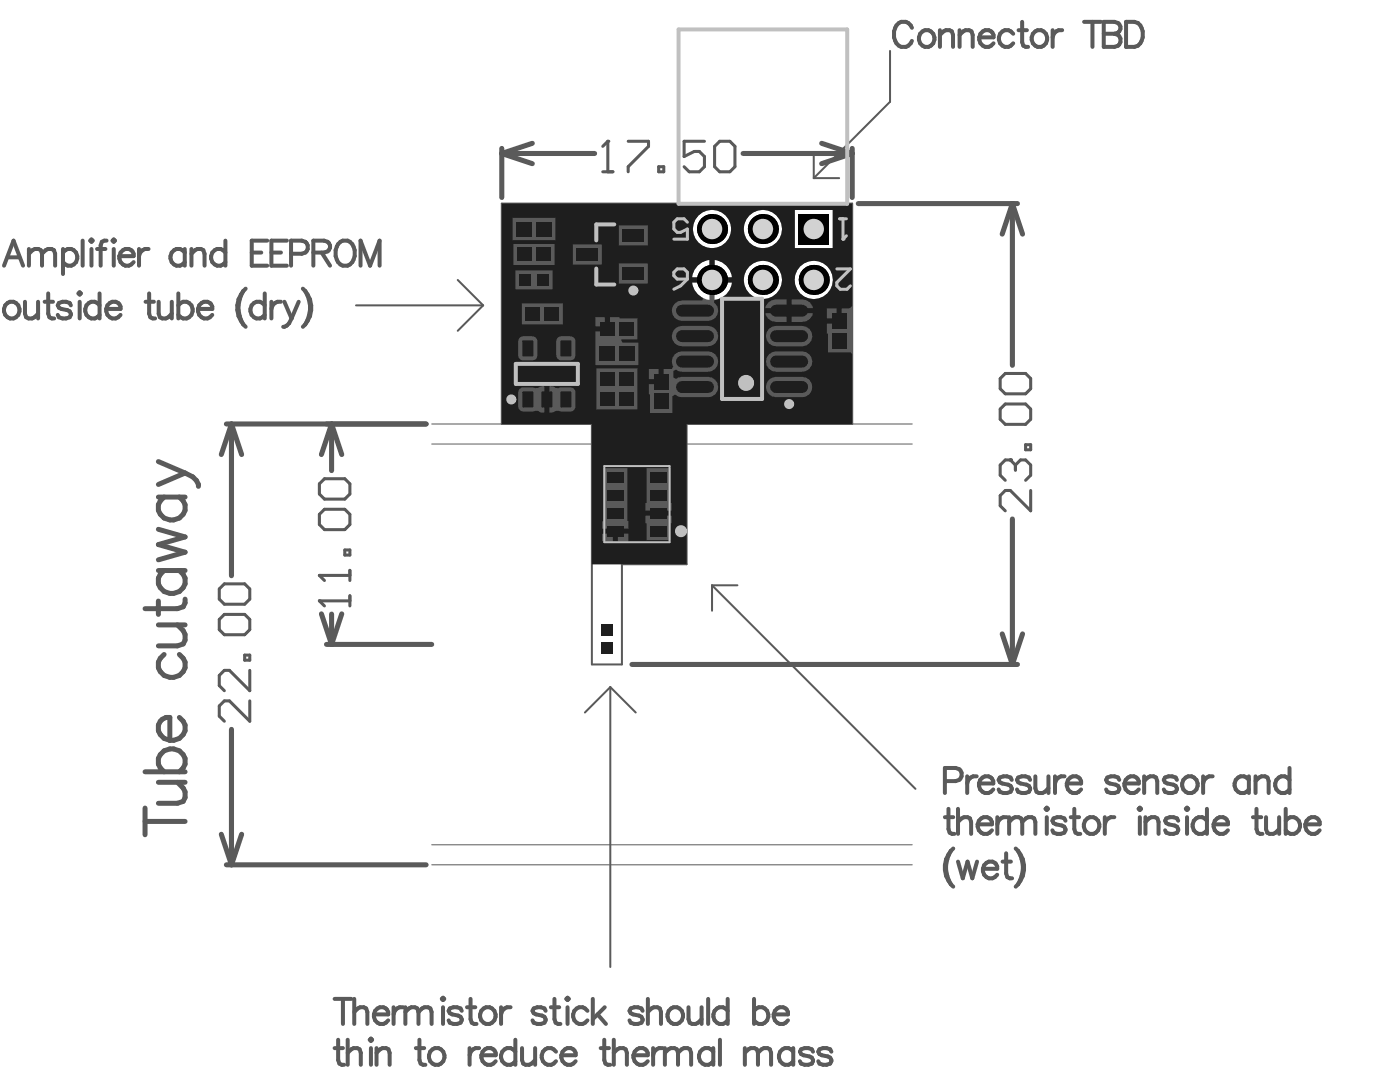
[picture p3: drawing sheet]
<svg xmlns="http://www.w3.org/2000/svg" width="233mm" height="178mm" viewBox="0 0 233 178" stroke-linecap="round" stroke-linejoin="round" font-family="sans-serif">
<g fill="none" stroke="#5a5a5a" stroke-width=".84">
<path d="M83.5 24.7v8.1M83.5 25.5l5 1.7M83.5 25.5h15.4M88.5 23.8l-5 1.7M123.6 25.5h18.1M136.7 23.8l5 1.7M141.7 25.5l-5 1.7M141.7 24.7v8.1M142.7 33.8h26.5M168.4 33.8l-1.7 5.1M168.4 33.8v26.9M168.4 33.8l1.7 5.1"/>
<path d="M37.6 70.5h33.3M38.5 70.5v25.2M38.5 70.5l-1.7 5M38.5 70.5l1.7 5M55.1 70.5v7.7M55.1 70.5l1.7 5M55.1 70.5l-1.6 5M168.4 86.2v24.2M53.5 102l1.6 5.1M54.3 107.1h17.5M55.1 102v5.1M56.8 102l-1.7 5.1"/>
<path d="M105.1 110.4h64.1M166.7 105.3l1.7 5.1M170.1 105.3l-1.7 5.1M36.8 138.6l1.7 5.1M38.5 121.2v22.5M40.2 138.6l-1.7 5.1M37.6 143.7h33.3"/>
</g>
<path d="M148 8.5v8.4l-12.7 12.7M135.3 25.4v4.2M135.3 29.6h4.3M59.2 50.7h21.2M76.1 46.5l4.3 4.2M80.4 50.7l-4.3 4.3M118.4 97.3v4.2M118.4 97.3h4.2M118.4 97.3l33.9 33.8M101.5 114.2l-4.2 4.2M101.5 114.2v46.5M101.5 114.2l4.2 4.2" fill="none" stroke="#5a5a5a" stroke-width=".33"/>
<path d="M71.8 73.8h79.9M71.8 70.5h79.9M71.8 143.7h79.9M71.8 140.4h79.9" fill="none" stroke="#5a5a5a" stroke-width=".17"/>
<path d="M53.1 99.8h5.1M58.2 99v1.7" fill="none" stroke="#5a5a5a" stroke-width=".51"/>
<circle cx="53.1" cy="99.8" r=".25" fill="#5a5a5a"/>
<path d="M53.1 99.8l.9 .9M53.1 95.6h5.1M58.2 94.8v1.7" fill="none" stroke="#5a5a5a" stroke-width=".51"/>
<circle cx="53.1" cy="95.6" r=".25" fill="#5a5a5a"/>
<path d="M168 76.4h-.8l-.9 .9v1.7l.9 .8M53.1 95.6l.9 .9M53.1 80.4l.9-.8h3.3l.9 .8v1.7l-.9 .8h-3.3l-.9-.8zM53.1 85.5l.9-.9h3.3l.9 .9v1.7l-.9 .8h-3.3l-.9-.8zM57.3 91.4h.9v.8h-.9zM171.4 81.5v3.4l-3.4-3.4h-.8l-.9 .9v1.6l.9 .9" fill="none" stroke="#5a5a5a" stroke-width=".51"/>
<circle cx="168" cy="76.4" r=".25" fill="#5a5a5a"/>
<g fill="none" stroke="#5a5a5a" stroke-width=".51">
<path d="M100.2 28.5h1.7M101.1 23.5v5M166.3 62.9l.9-.8h3.4l.8 .8v1.7l-.8 .8h-3.4l-.9-.8zM166.3 68l.9-.9h3.4l.8 .9v1.7l-.8 .8h-3.4l-.9-.8zM168 76.4l.9 .9M168.9 77.3v.8M168.9 77.3l.8-.9h.9l.8 .9v1.7l-.8 .8M170.6 73.9h.8v.8h-.8zM37.3 97h3.4l.8 .9v1.7l-.8 .8h-3.4l-.8-.8v-1.7zM36.5 102.9l.8-.8h3.4l.8 .8v1.7l-.8 .9h-3.4l-.8-.9zM40.7 108.9h.8v.8h-.8zM41.5 111.4v3.4l-3.3-3.4h-.9l-.8 .8v1.7l.8 .9"/>
<path d="M41.5 116.5v3.3l-3.3-3.3h-.9l-.8 .8v1.7l.8 .8"/>
</g>
<g fill="none" stroke="#5a5a5a" stroke-width=".66">
<path d="M55.6 166h2.8M55.6 174.2h1.4M56.2 172.8v3.3l.2 .6 .4 .2h.4M57 166v4.1M57.8 175l.6-.6 .4-.2h.6l.4 .2 .2 .6v1.9M57.8 172.8v4.1M58.9 166v4.1M58.9 168.2l.6-.6 .4-.2h.6l.4 .2 .2 .6v1.9M61.5 172.8l.2-.2 .2 .2-.2 .2zM61.7 174.2v2.7M62.2 168.6a1.31 1.31 0 0 0 .8 1.4 1.31 1.31 0 0 0 1.6-.4M62.6 175l.6-.6 .4-.2h.6l.4 .2 .2 .6v1.9"/>
<path d="M62.6 174.2v2.7M62.8 167.6a1.1 1.1 0 0 1 1.2-.1 1.1 1.1 0 0 1 .6 1.1h-2.4l.2-.6zM65.5 167.4v2.7M67 167.4a1.34 1.34 0 0 0-1.5 1.2M67.4 168.2l.6-.6 .4-.2h.6l.4 .2 .2 .6M67.4 167.4v2.7M69.2 174.2h1.3M69.6 168.2l.6-.6 .4-.2h.6l.4 .2 .2 .6v1.9M69.6 168.2v1.9M69.8 172.8v3.3l.2 .6 .4 .2h.3M71.5 174.8a1.35 1.35 0 0 1 1.9-.4 1.35 1.35 0 0 1 .3 1.9 1.35 1.35 0 0 1-1.9 .4 1.35 1.35 0 0 1-.3-1.9zM73.5 166l.2-.2 .2 .2-.2 .2z"/>
<path d="M73.7 167.4v2.7M76.8 168l-.2-.4-.6-.2h-.6l-.6 .2-.2 .4 .2 .4 1.8 .6 .2 .6-.2 .3-.6 .2h-.6l-.6-.2-.2-.3M77.7 167.4h1.4M78.1 174.2v2.7M78.3 166v3.4l.2 .5 .4 .2h.3M79.7 174.2a1.34 1.34 0 0 0-1.6 1.2M80 168a1.35 1.35 0 0 1 1.9-.4 1.35 1.35 0 0 1 .3 2 1.35 1.35 0 0 1-1.9 .3 1.35 1.35 0 0 1-.3-1.9zM80.1 175.4a1.31 1.31 0 0 0 .7 1.4 1.31 1.31 0 0 0 1.6-.5M80.3 174.8a1.15 1.15 0 0 1 1.3-.7 1.15 1.15 0 0 1 .8 1.3h-2.3zM83.3 167.4v2.7M84.9 167.4a1.34 1.34 0 0 0-1.6 1.2M85.7 174.8a1.35 1.35 0 0 0-1.9-.4 1.35 1.35 0 0 0-.3 1.9 1.26 1.26 0 0 0 2.2 0"/>
<path d="M85.7 172.8v4.1M86.8 174.2v1.9l.2 .6 .4 .2h.6l.4-.2 .6-.6M89 174.2v2.7M90.7 168l-.2-.4-.6-.2h-.5l-.6 .2-.2 .4 .2 .4 1.7 .6 .2 .4-.2 .5-.6 .2h-.5l-.6-.2-.2-.3M91.6 167.4h1.4M92.2 166v3.4l.2 .5 .4 .2h.4M92.5 174.8a1.35 1.35 0 0 0-1.9-.4 1.35 1.35 0 0 0-.3 1.9 1.26 1.26 0 0 0 2.2 0M93.4 175.4a1.31 1.31 0 0 0 .7 1.4 1.31 1.31 0 0 0 1.6-.5M93.6 174.8a1.15 1.15 0 0 1 1.3-.7 1.15 1.15 0 0 1 .8 1.3h-2.3zM94.2 166l.2-.2 .2 .2-.2 .2zM94.4 167.4v2.7M97.7 168a1.35 1.35 0 0 0-1.9-.4 1.35 1.35 0 0 0-.3 2 1.26 1.26 0 0 0 2.2 0"/>
<path d="M98.6 166v4.1M99.4 168.6l1.4 1.5M99.9 174.2h1.4M100.5 172.8v3.3l.2 .6 .4 .2h.4M100.6 167.4l-2 2M102.1 175l.6-.6 .4-.2h.6l.4 .2 .2 .6v1.9M102.1 172.8v4.1M105.3 175.4a1.31 1.31 0 0 0 .8 1.4 1.31 1.31 0 0 0 1.6-.5M105.5 174.8a1.15 1.15 0 0 1 1.4-.7 1.15 1.15 0 0 1 .8 1.3h-2.4zM106.9 168l-.2-.4-.6-.2h-.6l-.6 .2-.2 .4 .2 .4 1.8 .6 .2 .6-.2 .3-.6 .2h-.6l-.6-.2-.2-.3M107.7 168.2l.6-.6 .4-.2h.6l.4 .2 .2 .6v1.9M107.7 166v4.1"/>
<path d="M108.6 174.2v2.7M110.2 174.2a1.34 1.34 0 0 0-1.6 1.2M110.6 175l.6-.6 .4-.2h.6l.4 .2 .2 .6M110.6 174.2v2.7M111.6 167.6a1.39 1.39 0 0 1 2 .7 1.39 1.39 0 0 1-1 1.8 1.41 1.41 0 0 1-1.5-.8 1.41 1.41 0 0 1 .5-1.7zM112.8 175l.6-.6 .4-.2h.5l.4 .2 .2 .6v1.9M112.8 175v1.9M114.5 167.4v2l.2 .5 .4 .2h.6l.4-.2 .6-.5M116.7 167.4v2.7M117.8 166v4.1M118.6 174.8a1.35 1.35 0 0 0-1.9-.4 1.35 1.35 0 0 0-.3 1.9 1.26 1.26 0 0 0 2.2 0M118.6 174.2v2.7"/>
<path d="M119.7 172.8v4.1M121 168a1.35 1.35 0 0 0-1.9-.4 1.35 1.35 0 0 0-.3 2 1.26 1.26 0 0 0 2.2 0M121 166v4.1M123.9 175l.6-.6 .4-.2h.6l.4 .2 .2 .6M123.9 174.2v2.7M125.4 168a1.35 1.35 0 0 1 1.9-.4 1.35 1.35 0 0 1 .3 2 1.26 1.26 0 0 1-2.2 0M125.4 166v4.1M126.1 175l.6-.6 .3-.2h.6l.4 .2 .2 .6v1.9M126.1 175v1.9M128.7 168.6a1.31 1.31 0 0 0 .8 1.4 1.31 1.31 0 0 0 1.6-.4M129.3 167.6a1.1 1.1 0 0 1 1.2-.1 1.1 1.1 0 0 1 .6 1.1h-2.4l.2-.6zM131.9 174.8a1.35 1.35 0 0 0-1.9-.4 1.35 1.35 0 0 0-.3 1.9 1.26 1.26 0 0 0 2.2 0"/>
<path d="M131.9 174.2v2.7M135.2 174.8l-.2-.4-.6-.2h-.6l-.6 .2-.2 .4 .2 .4 1.8 .5 .2 .4-.2 .6-.6 .2h-.6l-.6-.2-.2-.4M138.3 174.8l-.2-.4-.6-.2h-.6l-.6 .2-.2 .4 .2 .4 1.8 .5 .2 .4-.2 .6-.6 .2h-.6l-.6-.2-.2-.4"/>
</g>
<circle cx="101.1" cy="23.5" r=".25" fill="#5a5a5a"/>
<path d="M101.1 23.5l-.9 .8M104.5 23.5h3.4v.8l-3.4 3.4v.8M109.5 27.7h.9v.8h-.9zM117.2 23.5h-3.4v2.5l1.7-.8h.8l.9 .8v1.7l-.9 .8h-1.7l-.8-.8M118.8 24.3l.9-.8h1.7l.8 .8v3.4l-.8 .8h-1.7l-.9-.8z" fill="none" stroke="#5a5a5a" stroke-width=".51"/>
<g fill="none" stroke="#5a5a5a" stroke-width=".66">
<path d="M151.7 4.6a1.44 1.44 0 0 0-1.4-1 1.44 1.44 0 0 0-1.4 1 2.35 2.35 0 0 0 1 3.2 1.48 1.48 0 0 0 1.8-1M153 5.6a1.35 1.35 0 0 1 1.9-.3 1.35 1.35 0 0 1 .3 1.9 1.35 1.35 0 0 1-1.9 .3 1.35 1.35 0 0 1-.3-1.9zM156.3 5.8l.6-.6 .4-.2h.6l.4 .2 .2 .6v2M156.3 5v2.8M159.6 5.8l.6-.6 .4-.2h.6l.4 .2 .2 .6v2M159.6 5v2.8M162.9 6.2a1.31 1.31 0 0 0 .7 1.5 1.31 1.31 0 0 0 1.6-.5M163.1 5.6a1.15 1.15 0 0 1 1.3-.6 1.15 1.15 0 0 1 .8 1.2h-2.3zM168.5 5.6a1.35 1.35 0 0 0-1.9-.3 1.35 1.35 0 0 0-.3 1.9 1.26 1.26 0 0 0 2.2 0M169.4 5h1.4M170 3.6v3.4l.2 .6 .4 .2h.4M171.8 5.6a1.35 1.35 0 0 1 1.9-.3 1.35 1.35 0 0 1 .3 1.9 1.35 1.35 0 0 1-1.9 .3 1.35 1.35 0 0 1-.3-1.9z"/>
<path d="M175.1 5v2.8M176.6 5a1.34 1.34 0 0 0-1.5 1.2M180.3 3.6h2.8M181.7 3.6v4.2M183.6 3.6h1.8l.5 .2a.96 .96 0 0 1 0 1.6l-.5 .2a1.09 1.09 0 0 1 1 1.1 1.09 1.09 0 0 1-1 1.1h-1.8zM183.6 5.6h1.8M187.3 3.6h1.4a1.98 1.98 0 0 1 1.3 2.6 1.74 1.74 0 0 1-1.3 1.6h-1.4zM13.7 40v4.1M15 40l.2-.2 .2 .2-.2 .2zM17.7 40h-.4l-.4 .2-.2 .6v3.3M18.7 40l.2-.2 .2 .2-.2 .2zM37.5 40v4.1"/>
<path d="M44.4 40h-2.5v4.1h2.5M47.7 40h-2.6v4.1h2.6M.7 44.1l1.6-4.1 1.5 4.1M.9 50.7a1.35 1.35 0 0 1 1.9-.3 1.35 1.35 0 0 1 .2 1.9 1.35 1.35 0 0 1-1.9 .3 1.35 1.35 0 0 1-.2-1.9zM1.3 42.8h1.9M4.2 50.1v2l.2 .6 .3 .2h.6l.4-.2 .6-.6M4.8 41.4v2.7M4.8 42.2l.6-.6 .4-.2h.6l.4 .2 .2 .6M6.3 50.1v2.8M7 42.2l.6-.6 .4-.2h.6l.4 .2 .2 .6v1.9M7 42.2v1.9M7.4 50.1h1.4"/>
<path d="M8 48.8v3.3l.2 .6 .4 .2h.4M10.5 42a1.35 1.35 0 0 1 1.9-.4 1.35 1.35 0 0 1 .3 2 1.26 1.26 0 0 1-2.2 0M10.5 41.4v4.1M11.8 50.7l-.2-.4-.6-.2h-.6l-.6 .2-.2 .4 .2 .4 1.8 .6 .2 .4-.2 .6-.6 .2h-.6l-.6-.2-.2-.4M13.1 48.8l.2-.2 .1 .2-.1 .2zM13.3 50.1v2.8M15.2 41.4v2.7M16.1 41.4h1.4M16.6 50.7a1.35 1.35 0 0 0-1.9-.3 1.35 1.35 0 0 0-.3 1.9 1.26 1.26 0 0 0 2.2 0M16.6 48.8v4.1M17.7 51.3a1.31 1.31 0 0 0 .7 1.5 1.31 1.31 0 0 0 1.6-.5M17.9 50.7a1.15 1.15 0 0 1 1.3-.6 1.15 1.15 0 0 1 .8 1.2h-2.3z"/>
<path d="M18.9 41.4v2.7M19.8 42.6a1.31 1.31 0 0 0 .8 1.4 1.31 1.31 0 0 0 1.6-.4M20.4 41.6a1.1 1.1 0 0 1 1.3-.1 1.1 1.1 0 0 1 .5 1.1h-2.4l.2-.6zM23.1 41.4v2.7M24.2 50.1h1.4M24.7 41.4a1.34 1.34 0 0 0-1.6 1.2M24.8 48.8v3.3l.2 .6 .4 .2h.4M26.4 50.1v2l.2 .6 .4 .2h.6l.4-.2 .6-.6M28.6 50.1v2.8M29.7 50.7a1.35 1.35 0 0 1 1.9-.3 1.35 1.35 0 0 1 .2 1.9 1.26 1.26 0 0 1-2.1 0M29.7 48.8v4.1M30.7 42a1.35 1.35 0 0 0-1.9-.4 1.35 1.35 0 0 0-.3 2 1.26 1.26 0 0 0 2.2 0"/>
<path d="M30.7 41.4v2.7M31.8 42.2l.6-.6 .4-.2h.6l.4 .2 .2 .6v1.9M31.8 41.4v2.7M32.9 51.3a1.31 1.31 0 0 0 .8 1.5 1.31 1.31 0 0 0 1.6-.5M33.1 50.7a1.15 1.15 0 0 1 1.4-.6 1.15 1.15 0 0 1 .8 1.2h-2.4zM37.5 42a1.35 1.35 0 0 0-1.9-.4 1.35 1.35 0 0 0-.3 2 1.26 1.26 0 0 0 2.2 0M40.5 48.4a4.3 4.3 0 0 0 0 5.5M40.5 53.9l.4 .4M40.5 48.4a5.2 5.2 0 0 0 0 5.5M40.9 48l-.4 .4M41.9 42h1.6M44 50.7a1.35 1.35 0 0 0-1.9-.3 1.35 1.35 0 0 0-.3 1.9 1.26 1.26 0 0 0 2.2 0"/>
<path d="M44 48.8v4.1M45.1 42h1.6M45.1 50.1v2.8M46.7 50.1a1.34 1.34 0 0 0-1.6 1.2M47.3 50.1l1.2 2.8M48.4 42.2h1.8a1.09 1.09 0 0 0 1-1.1 1.09 1.09 0 0 0-1-1.1h-1.8v4.1M48.5 52.9a1.6 1.6 0 0 1-1.4 1.4M49.7 50.1l-1.2 2.8M50.4 48l.4 .4M50.8 48.4a4.3 4.3 0 0 1 0 5.5M50.8 53.9l-.4 .4M50.8 48.4a5.2 5.2 0 0 1 0 5.5"/>
<path d="M52.1 42h1.8l.6-.2a.96 .96 0 0 0 0-1.6l-.6-.2h-1.8v4.1M53.5 42l1.4 2.1M56.2 40.6a1.43 1.43 0 0 1 1.4-.7 1.43 1.43 0 0 1 1.2 1.1 2.35 2.35 0 0 1-1 3.1 1.64 1.64 0 0 1-2-1.5v-1zM60 44.1v-4.1l1.5 4.1 1.6-4.1v4.1M157.1 129.8h1.8a1.09 1.09 0 0 0 1.1-1.1 1.09 1.09 0 0 0-1.1-1.1h-1.8v4.2M157.1 135.8h1.4M157.7 134.4v3.4l.2 .6 .4 .2h.4M159.3 136.6l.6-.6 .4-.2h.6l.4 .2 .2 .6v2M159.3 134.4v4.2M160.9 129v2.8M162.4 129a1.34 1.34 0 0 0-1.5 1.2M162.6 137a1.31 1.31 0 0 0 .8 1.5 1.31 1.31 0 0 0 1.6-.5"/>
<path d="M162.8 136.4a1.15 1.15 0 0 1 1.3-.6 1.15 1.15 0 0 1 .9 1.2h-2.4zM162.8 130.2a1.31 1.31 0 0 0 .8 1.5 1.31 1.31 0 0 0 1.6-.5M163.4 129.2a1.1 1.1 0 0 1 1.2-.1 1.1 1.1 0 0 1 .6 1.1h-2.4l.2-.6zM165.9 135.8v2.8M167.5 135.8a1.34 1.34 0 0 0-1.6 1.2M167.8 136.6l.6-.6 .4-.2h.6l.4 .2 .2 .6M167.8 135.8v2.8M168.3 129.6l-.2-.4-.6-.2h-.6l-.6 .2-.2 .4 .2 .4 .4 .2 1.4 .4 .2 .4-.2 .6-.6 .2h-.6l-.6-.2-.2-.4M170 136.6v2M170 136.6l.6-.6 .4-.2h.6l.4 .2 .2 .6v2M171.3 129.6l-.2-.4-.6-.2h-.6l-.6 .2-.2 .4 .2 .4 .4 .2 1.4 .4 .2 .4-.2 .6-.6 .2h-.6l-.6-.2-.2-.4M172.2 129v2l.2 .6 .4 .2h.6l.4-.2 .6-.6"/>
<path d="M173.9 134.4l.2-.2 .2 .2-.2 .2zM174.1 135.8v2.8M174.4 129v2.8M175.5 129v2.8M177 129a1.34 1.34 0 0 0-1.5 1.2M177.2 136.4l-.2-.4-.6-.2h-.6l-.6 .2-.2 .4 .2 .4 1.8 .6 .2 .4-.2 .6-.6 .2h-.6l-.6-.2-.2-.4M177.4 130.2a1.31 1.31 0 0 0 .8 1.5 1.31 1.31 0 0 0 1.6-.5M177.6 129.6a1.15 1.15 0 0 1 1.4-.6 1.15 1.15 0 0 1 .8 1.2h-2.4zM178.1 135.8h1.4M178.7 134.4v3.4l.2 .6 .4 .2h.4M180.5 136.4a1.35 1.35 0 0 1 1.9-.3 1.35 1.35 0 0 1 .2 1.9 1.35 1.35 0 0 1-1.9 .3 1.35 1.35 0 0 1-.2-1.9zM183.7 135.8v2.8"/>
<path d="M185.3 135.8a1.34 1.34 0 0 0-1.6 1.2M186.1 129.6l-.2-.4-.6-.2h-.5l-.6 .2-.2 .4 .2 .4 .4 .2 1.3 .4 .2 .4-.2 .6-.6 .2h-.5l-.6-.2-.2-.4M187 130.2a1.31 1.31 0 0 0 .8 1.5 1.31 1.31 0 0 0 1.6-.5M187.2 129.6a1.15 1.15 0 0 1 1.3-.6 1.15 1.15 0 0 1 .9 1.2h-2.4zM189.4 134.4l.2-.2 .2 .2-.2 .2zM189.6 135.8v2.8M190.3 129.8l.6-.6 .4-.2h.6l.4 .2 .2 .6v2M190.3 129v2.8M190.5 136.6l.6-.6 .4-.2h.6l.4 .2 .2 .6v2M190.5 135.8v2.8M195.7 129.6l-.2-.4-.6-.2h-.6l-.6 .2-.1 .4 .1 .4 1.8 .6 .2 .6-.2 .4-.6 .2h-.6l-.6-.2-.1-.4M195.9 136.4l-.1-.4-.6-.2h-.6l-.6 .2-.2 .4 .2 .4 1.8 .6 .1 .4-.1 .6-.6 .2h-.6l-.6-.2-.2-.4"/>
<path d="M196.8 129.6a1.35 1.35 0 0 1 1.9-.3 1.35 1.35 0 0 1 .3 1.9 1.35 1.35 0 0 1-1.9 .3 1.35 1.35 0 0 1-.3-1.9zM197.2 134.4l.2-.2 .2 .2-.2 .2zM197.4 135.8v2.8M200.1 129v2.8M200.7 136.4a1.35 1.35 0 0 0-1.9-.3 1.35 1.35 0 0 0-.3 1.9 1.26 1.26 0 0 0 2.2 0M200.7 134.4v4.2M201.7 129a1.34 1.34 0 0 0-1.6 1.2M201.8 137a1.31 1.31 0 0 0 .8 1.5 1.31 1.31 0 0 0 1.6-.5M202 136.4a1.15 1.15 0 0 1 1.4-.6 1.15 1.15 0 0 1 .8 1.2h-2.4zM207.7 129.6a1.35 1.35 0 0 0-1.9-.3 1.35 1.35 0 0 0-.3 1.9 1.26 1.26 0 0 0 2.2 0M207.7 129v2.8M208.4 135.8h1.4"/>
<path d="M208.8 129.8l.6-.6 .4-.2h.6l.4 .2 .2 .6v2M208.8 129v2.8M209 134.4v3.4l.2 .6 .4 .2h.4M210.6 135.8v2l.2 .6 .3 .2h.6l.4-.2 .6-.6M212.7 135.8v2.8M213.8 136.4a1.35 1.35 0 0 1 1.9-.3 1.35 1.35 0 0 1 .3 1.9 1.26 1.26 0 0 1-2.2 0M213.8 134.4v4.2M214.5 129.6a1.35 1.35 0 0 0-1.9-.3 1.35 1.35 0 0 0-.3 1.9 1.26 1.26 0 0 0 2.2 0M214.5 127.6v4.2M217.1 137a1.31 1.31 0 0 0 .8 1.5 1.31 1.31 0 0 0 1.6-.5M217.3 136.4a1.15 1.15 0 0 1 1.3-.6 1.15 1.15 0 0 1 .9 1.2h-2.4zM158.1 141.4a4.3 4.3 0 0 0 0 5.5"/>
<path d="M158.1 146.9l.4 .4M158.1 141.4a5.2 5.2 0 0 0 0 5.5M158.5 141l-.4 .4M159.3 143.2l.8 2.7 .8-2.7 .8 2.7 .8-2.7M163.5 144.4a1.31 1.31 0 0 0 .7 1.4 1.31 1.31 0 0 0 1.6-.4M163.7 143.8a1.15 1.15 0 0 1 1.3-.6 1.15 1.15 0 0 1 .8 1.2h-2.3zM166.7 143.2h1.4M167.3 141.8v3.4l.2 .6 .4 .1h.4M168.9 141l.4 .4M169.3 141.4a4.3 4.3 0 0 1 0 5.5M169.3 146.9l-.4 .4M169.3 141.4a5.2 5.2 0 0 1 0 5.5"/>
</g>
<g fill="none" stroke="#5a5a5a" stroke-width=".83">
<path d="M26.3 76.7l4.5 1.9M30.8 78.6l-4.5 1.9M30.8 78.6a2.56 2.56 0 0 1 2.2 2.2M26.3 99.9v2.2M26.3 94.8h4.5M26.3 88l4.5 1.2-4.5 1.3 4.5 1.3-4.5 1.2M26.3 82.6h4.5M27.3 82.6a2.09 2.09 0 0 0-.8 2.6 2.09 2.09 0 0 0 2.4 1.2 2.05 2.05 0 0 0 1.9-1.5 2.05 2.05 0 0 0-1-2.3M27.3 94.8a2.09 2.09 0 0 0-.8 2.6 2.09 2.09 0 0 0 2.4 1.2 2.05 2.05 0 0 0 1.9-1.5 2.05 2.05 0 0 0-1-2.3M30.8 99.6v.6l-.3 .6-1 .3h-5.4M26.3 103.8h4.5M26.7 119.8l.3-.3 .6-.3h.6v3.8a2.07 2.07 0 0 1-1.5-3.2z"/>
<path d="M27.3 108.8a2.09 2.09 0 0 0-.8 2.5 2.09 2.09 0 0 0 2.4 1.3 2.05 2.05 0 0 0 1.9-1.6 2.05 2.05 0 0 0-1-2.2M29.5 103.8l1 1 .3 .6v1l-.3 .6-1 .3h-3.2M29.8 119.2a2.09 2.09 0 0 1 .9 2.6 2.09 2.09 0 0 1-2.5 1.2M24.1 136.5h6.7M24.1 134.3v4.4M24.1 128.3h6.7M26.3 130h4.5M27.3 128.3a2.09 2.09 0 0 1-.8-2.6 2.09 2.09 0 0 1 2.4-1.3 2.05 2.05 0 0 1 1.9 1.6 2.05 2.05 0 0 1-1 2.3M29.5 130l1 .9 .3 .7v.9l-.3 .7-1 .3h-3.2"/>
</g>
<path d="M83.5 33.8h58.2v36.7h-27.5v23.3h-10.8v16.6h-5v-39.9h-14.9z" fill="none" stroke="#5a5a5a" stroke-width=".33"/>
<path d="M83.5 33.8h58.2v36.7h-27.5v23.3h-15.8v-23.3h-14.9zM132.2 34.9v6.3h6.3v-6.3zM123.7 38.1a3.2 3.2 0 0 0 6.4 0 3.2 3.2 0 0 0-6.4 0zM115.2 38.1a3.2 3.2 0 0 0 6.4 0 3.2 3.2 0 0 0-6.4 0zM118.8 43.2v2.9h2.9a3.2 3.2 0 0 0-2.9-2.9zM116 44.1l-.5 .7-.4 1.3h2.9v-2.9l-1.3 .4zM132.1 46.5a3.2 3.2 0 0 0 6.4 0 3.2 3.2 0 0 0-6.4 0zM123.7 46.5a3.2 3.2 0 0 0 6.4 0 3.2 3.2 0 0 0-6.4 0zM118.8 46.9v2.9a3.2 3.2 0 0 0 2.9-2.9zM115.1 46.9a3.2 3.2 0 0 0 2.9 2.9v-2.9z" fill="#5a5a5a"/>
<circle cx="118.4" cy="38.1" r="2.49" fill="#000"/>
<circle cx="118.4" cy="38.1" r="1.7" fill="#d2d2d2"/>
<circle cx="118.4" cy="46.5" r="2.49" fill="#000"/>
<circle cx="118.4" cy="46.5" r="1.7" fill="#d2d2d2"/>
<circle cx="126.9" cy="38.1" r="2.49" fill="#000"/>
<circle cx="126.9" cy="38.1" r="1.7" fill="#d2d2d2"/>
<path d="M132.8 35.6h5v5h-5z" fill-rule="evenodd" fill="#000"/>
<circle cx="135.3" cy="38.1" r="1.7" fill="#d2d2d2"/>
<circle cx="126.9" cy="46.5" r="2.49" fill="#000"/>
<circle cx="126.9" cy="46.5" r="1.7" fill="#d2d2d2"/>
<circle cx="135.3" cy="46.5" r="2.49" fill="#000"/>
<circle cx="135.3" cy="46.5" r="1.7" fill="#d2d2d2"/>
<path d="M83.5 33.8h58.2v17.1l-.4 .3h-1.3v2.1h-.4v.5h-2.1v1.7h.2v3h3.7l.3 .3v11.7h-27.5v23.3h-15.8v-23.3h-14.9zM85.2 36.2v3.7h7.2v-3.7zM102.9 37.5v3.3h4.8v-3.3zM132.2 34.9v6.3h6.3v-6.3zM123.7 38.1a3.2 3.2 0 0 0 6.4 0 3.2 3.2 0 0 0-6.4 0zM115.2 38.1a3.2 3.2 0 0 0 6.4 0 3.2 3.2 0 0 0-6.4 0zM95.3 40.6v3.4h4.8v-3.4zM85.4 40.5v3.5h6.8v-3.5zM118.8 43.2v2.9h2.9a3.2 3.2 0 0 0-2.9-2.9zM116 44.1l-.5 .7-.4 1.3h2.9v-2.9l-1.3 .4zM102.9 43.8v3.3h4.8v-3.3zM85.7 44.9v3.2h6.2v-3.2zM132.1 46.5a3.2 3.2 0 0 0 6.4 0 3.2 3.2 0 0 0-6.4 0zM123.7 46.5a3.2 3.2 0 0 0 6.4 0 3.2 3.2 0 0 0-6.4 0zM131.7 49.7v1.5h3.5a1.79 1.79 0 0 0-1.8-1.5zM127.7 50.3l-.4 .6v.3h3.5v-1.5h-1.7l-.7 .2zM137.5 51.2v1.7h1.6v-1.7zM115.1 46.9a3.2 3.2 0 0 0 1.8 2.6l-.1 .4h-3.4a1.7 1.7 0 0 0-1.7 1.7 1.7 1.7 0 0 0 1.7 1.7h4.4a1.67 1.67 0 0 0 1.6-1.1 1.67 1.67 0 0 0-.7-1.9l.1-.5a3.2 3.2 0 0 0 2.9-2.9h-3.3v-.4v.4zM131.7 52v1.5h1.7a1.79 1.79 0 0 0 1.8-1.5zM127.3 52a1.79 1.79 0 0 0 1.8 1.5h1.7v-1.5zM86.8 50.4v3.5h6.8v-3.5zM99 52.7v1.5h1.6v-1.5zM127.9 54.7a1.7 1.7 0 0 0-.4 1.8 1.7 1.7 0 0 0 1.6 1.1h4.3a1.7 1.7 0 0 0 1.7-1.7 1.7 1.7 0 0 0-1.7-1.7h-4.3l-.7 .1zM112.2 54.7a1.7 1.7 0 0 0-.3 1.8 1.7 1.7 0 0 0 1.5 1.1h4.4a1.7 1.7 0 0 0 1.6-1.7 1.7 1.7 0 0 0-1.6-1.7h-4.4l-.6 .1zM92.8 56.1l-.3 .6v2.4a.85 .85 0 0 0 .9 .8h1.5a.85 .85 0 0 0 .8-.8v-2.4a.85 .85 0 0 0-.8-.8h-1.5zM86.4 56.1l-.2 .6v2.4a.85 .85 0 0 0 .8 .8h1.5a.85 .85 0 0 0 .9-.8v-2.4a.85 .85 0 0 0-.9-.8h-1.5zM99 55.1v5.6h7.2v-3.8h-2.7l-.2-.4 .1-.1h2.6v-3.5h-3v-.2h-1.6v1.9h-.4v.5zM127.9 58.9a1.7 1.7 0 0 0-.4 1.8 1.7 1.7 0 0 0 1.6 1.1h4.3a1.7 1.7 0 0 0 1.7-1.7 1.7 1.7 0 0 0-1.7-1.7h-4.3l-.7 .1zM112.2 58.9a1.62 1.62 0 0 0-.2 2l-.3 .4h-1.3v2.1h-.4v.5h-2.1v1.6h.2v3.1h3.7v-2.8l.4-.2 .6 .3 .6 .1h4.4a1.7 1.7 0 0 0 1.6-1.7 1.7 1.7 0 0 0-1.6-1.7h-4.4l-.6 .1-.4 .3-.4-.3v-1.1l.4-.2 .4 .3 .6 .1h4.4a1.7 1.7 0 0 0 1.6-1.7 1.7 1.7 0 0 0-1.6-1.7h-4.4l-.6 .1zM107.9 61.3v1.7h1.6v-1.7zM86.4 64.6l-.2 .6v2.3a.85 .85 0 0 0 .8 .9h1.5a1.19 1.19 0 0 1 1.3 .1l.7 .1v-4.4l-.7 .1a1.19 1.19 0 0 1-1.3 .1h-1.5zM127.9 63.1a1.7 1.7 0 0 0-.4 1.9 1.7 1.7 0 0 0 1.6 1h4.3a1.7 1.7 0 0 0 1.7-1.7 1.7 1.7 0 0 0-1.7-1.7h-4.3l-.7 .1zM99.2 61.2v6.8h6.8v-6.8zM91.4 64.2v4.4l.7-.1a1.19 1.19 0 0 1 1.3-.1h1.5a.85 .85 0 0 0 .8-.9v-2.3a.85 .85 0 0 0-.8-.8h-1.5a1.19 1.19 0 0 1-1.3-.1zM107.5 77.8v5.8h-.2v1.2h4.4v-1.2h-.2v-5.8zM100.3 77.8v8.8h-.1v1.2h4.3v-1.2h-.2v-8.8zM107.3 85.7v1.2h.2v2.9h4v-2.9h.2v-1.2zM102.8 88.7v1.2h1.7v-1.2zM100.2 88.7v1.2h1.7v-1.2z" fill="#1e1e1e"/>
<circle cx="118.4" cy="38.1" r="2.49" fill="#000"/>
<circle cx="118.4" cy="38.1" r="1.7" fill="#d2d2d2"/>
<circle cx="118.4" cy="46.5" r="2.49" fill="#000"/>
<circle cx="118.4" cy="46.5" r="1.7" fill="#d2d2d2"/>
<circle cx="126.9" cy="38.1" r="2.49" fill="#000"/>
<circle cx="126.9" cy="38.1" r="1.7" fill="#d2d2d2"/>
<path d="M132.8 35.6h5v5h-5z" fill-rule="evenodd" fill="#000"/>
<circle cx="135.3" cy="38.1" r="1.7" fill="#d2d2d2"/>
<circle cx="126.9" cy="46.5" r="2.49" fill="#000"/>
<circle cx="126.9" cy="46.5" r="1.7" fill="#d2d2d2"/>
<circle cx="135.3" cy="46.5" r="2.49" fill="#000"/>
<circle cx="135.3" cy="46.5" r="1.7" fill="#d2d2d2"/>
<g fill="#1e1e1e">
<path d="M90 65.2l.2-.2h1.5l.2 .2v2.3l-.2 .2h-1.5l-.2-.2z" fill-rule="evenodd"/>
<path d="M89.4 45.6h1.8v1.8h-1.8z" fill-rule="evenodd"/>
<path d="M89.2 41.2h2.4v2.2h-2.4z" fill-rule="evenodd"/>
<path d="M95.9 41.3h3.5v2h-3.5z" fill-rule="evenodd"/>
<path d="M103 65.2h2.3v2.2h-2.3z" fill-rule="evenodd"/>
<path d="M103 53.6h2.3v2.1h-2.3z" fill-rule="evenodd"/>
<path d="M103.6 44.4h3.5v2h-3.5z" fill-rule="evenodd"/>
<path d="M103.6 38.1h3.5v2h-3.5z" fill-rule="evenodd"/>
<path d="M108.8 65.4h2.4v2.6h-2.4z" fill-rule="evenodd"/>
<path d="M138.4 52.1h2.4v2.5h-2.4z" fill-rule="evenodd"/>
<path d="M90.6 51.1h2.3v2.1h-2.3z" fill-rule="evenodd"/>
<path d="M89.2 36.9h2.5v2.4h-2.5z" fill-rule="evenodd"/>
<path d="M103 57.6h2.5v2.4h-2.5z" fill-rule="evenodd"/>
<path d="M103 61.9h2.3v2.1h-2.3z" fill-rule="evenodd"/>
<path d="M108.8 62.2h2.4v2.5h-2.4z" fill-rule="evenodd"/>
<path d="M138.4 55.3h2.4v2.6h-2.4z" fill-rule="evenodd"/>
<path d="M100 106.8h1.8v1.9h-1.8z" fill-rule="evenodd"/>
<path d="M101 87.4h2.7v1.7h-2.7z" fill-rule="evenodd"/>
<path d="M101 81.4h2.7v1.7h-2.7z" fill-rule="evenodd"/>
<path d="M101 78.4h2.7v1.7h-2.7z" fill-rule="evenodd"/>
<path d="M99.9 65.2h2.3v2.2h-2.3z" fill-rule="evenodd"/>
<path d="M86.9 65.2l.1-.2h1.5l.2 .2v2.3l-.2 .2h-1.5l-.1-.2z" fill-rule="evenodd"/>
<path d="M93.2 65.2l.2-.2h1.5l.1 .2v2.3l-.1 .2h-1.5l-.2-.2z" fill-rule="evenodd"/>
<path d="M99.9 53.6h2.3v2.1h-2.3z" fill-rule="evenodd"/>
<path d="M86.4 45.6h1.8v1.8h-1.8z" fill-rule="evenodd"/>
<path d="M86.1 41.2h2.3v2.2h-2.3z" fill-rule="evenodd"/>
<path d="M108.2 87.4h2.7v1.7h-2.7z" fill-rule="evenodd"/>
<path d="M108.2 78.4h2.7v1.7h-2.7z" fill-rule="evenodd"/>
<path d="M108.2 81.4h2.7v1.7h-2.7z" fill-rule="evenodd"/>
</g>
<g fill="#1e1e1e">
<path d="M90.2 67.5v.2zM90 67.5h.2v.2z"/>
<path d="M91.7 67.5h.2zM91.7 67.5h.2l-.2 .2z"/>
<path d="M91.7 65v.2zM91.7 65l.2 .2h-.2z"/>
<path d="M90 65.2h.2zM90.1 65.1l.1-.1v.2h-.2z"/>
<path d="M87 67.5v.2zM86.9 67.5h.1v.2z"/>
<path d="M88.5 67.5h.2zM88.5 67.5h.2l-.2 .2z"/>
<path d="M88.5 65v.2zM88.5 65l.2 .2h-.2z"/>
<path d="M86.9 65.2h.1zM86.9 65.1l.1-.1v.2h-.1z"/>
<path d="M93.4 67.5v.2zM93.2 67.5h.2v.2z"/>
<path d="M94.9 67.5h.1zM94.9 67.5h.1l-.1 .2z"/>
<path d="M94.9 65v.2zM94.9 65l.1 .2h-.1z"/>
<path d="M93.2 65.2h.2zM93.2 65.1l.2-.1v.2h-.2z"/>
</g>
<path d="M113.4 55.9h4.4M113.4 60.1h4.4" fill="none" stroke="#1e1e1e" stroke-width="2"/>
<g fill="#1e1e1e">
<path d="M100 103.8h1.8v1.9h-1.8z" fill-rule="evenodd"/>
<path d="M101 84.4h2.7v1.7h-2.7z" fill-rule="evenodd"/>
<path d="M99.7 57.6h2.5v2.4h-2.5z" fill-rule="evenodd"/>
<path d="M87.4 51.1h2.4v2.1h-2.4z" fill-rule="evenodd"/>
<path d="M99.9 61.9h2.3v2.1h-2.3z" fill-rule="evenodd"/>
<path d="M93.2 56.7l.2-.1h1.5l.1 .1v2.4l-.1 .1h-1.5l-.2-.1z" fill-rule="evenodd"/>
<path d="M86.9 56.7l.1-.1h1.5l.2 .1v2.4l-.2 .1h-1.5l-.1-.1z" fill-rule="evenodd"/>
<path d="M85.9 36.9h2.5v2.4h-2.5z" fill-rule="evenodd"/>
<path d="M108.2 84.4h2.7v1.7h-2.7z" fill-rule="evenodd"/>
</g>
<g fill="#1e1e1e">
<path d="M93.4 59.1v.1zM93.2 59.1h.2v.1z"/>
<path d="M94.9 59.1h.1zM94.9 59.1h.1l-.1 .1z"/>
<path d="M94.9 56.6v.1zM94.9 56.6l.1 .1h-.1z"/>
<path d="M93.2 56.7h.2zM93.2 56.6h.2v.1h-.2z"/>
<path d="M87 59.1v.1zM86.9 59.1h.1v.1z"/>
<path d="M88.5 59.1h.2zM88.5 59.1h.2l-.2 .1z"/>
<path d="M88.5 56.6v.1zM88.5 56.6l.2 .1h-.2z"/>
<path d="M86.9 56.7h.1zM86.9 56.6h.1v.1h-.1z"/>
</g>
<path d="M113.4 51.6h4.4M129.1 51.6h4.3M129.1 55.9h4.3M113.4 64.3h4.4M129.1 64.3h4.3M129.1 60.1h4.3" fill="none" stroke="#1e1e1e" stroke-width="2"/>
<path d="M112.9 4.9h28v29h-28zM102.2 37.3h-3v2.7M99.2 44.6v2.7h3M120.1 49.6h6.6v16.7h-6.6zM85.8 60.5h10.3v3.3h-10.3z" fill="none" stroke="#c0c0c0" stroke-width=".66"/>
<path d="M100.5 77.4h10.9v12.7h-10.9z" fill="none" stroke="#c0c0c0" stroke-width=".33"/>
<path d="M114.3 36.9l-.5-.5h-1.2l-.5 .5v1.2l.5 .5h.6l1.1-.5v1.6h-2.2M139.6 36.4h1.2M140.2 36.4v3.3M112.1 45.2l.5-.5h1.2l.5 .5v1.2h-1.7l-.5-.6zM114.3 46.4l-1.1 1.1-1.1 .6M139.2 44.7h2.2l-2.2 2.2v.6l.5 .6h1.2l.5-.6" fill="none" stroke="#c0c0c0" stroke-width=".51"/>
<circle cx="140.2" cy="39.7" r=".25" fill="#c0c0c0"/>
<path d="M140.8 39.2l-.6 .5" fill="none" stroke="#c0c0c0" stroke-width=".51"/>
<g fill="none" stroke="#c0c0c0" stroke-width=".83">
<circle cx="105.3" cy="48.3" r=".42"/>
<circle cx="85" cy="66.4" r=".42"/>
<circle cx="131.2" cy="67.1" r=".42"/>
</g>
<circle cx="113.3" cy="88.3" r=".5" fill="none" stroke="#c0c0c0" stroke-width="1"/>
<circle cx="124.1" cy="63.6" r=".67" fill="none" stroke="#c0c0c0" stroke-width="1.3"/>
</svg>
